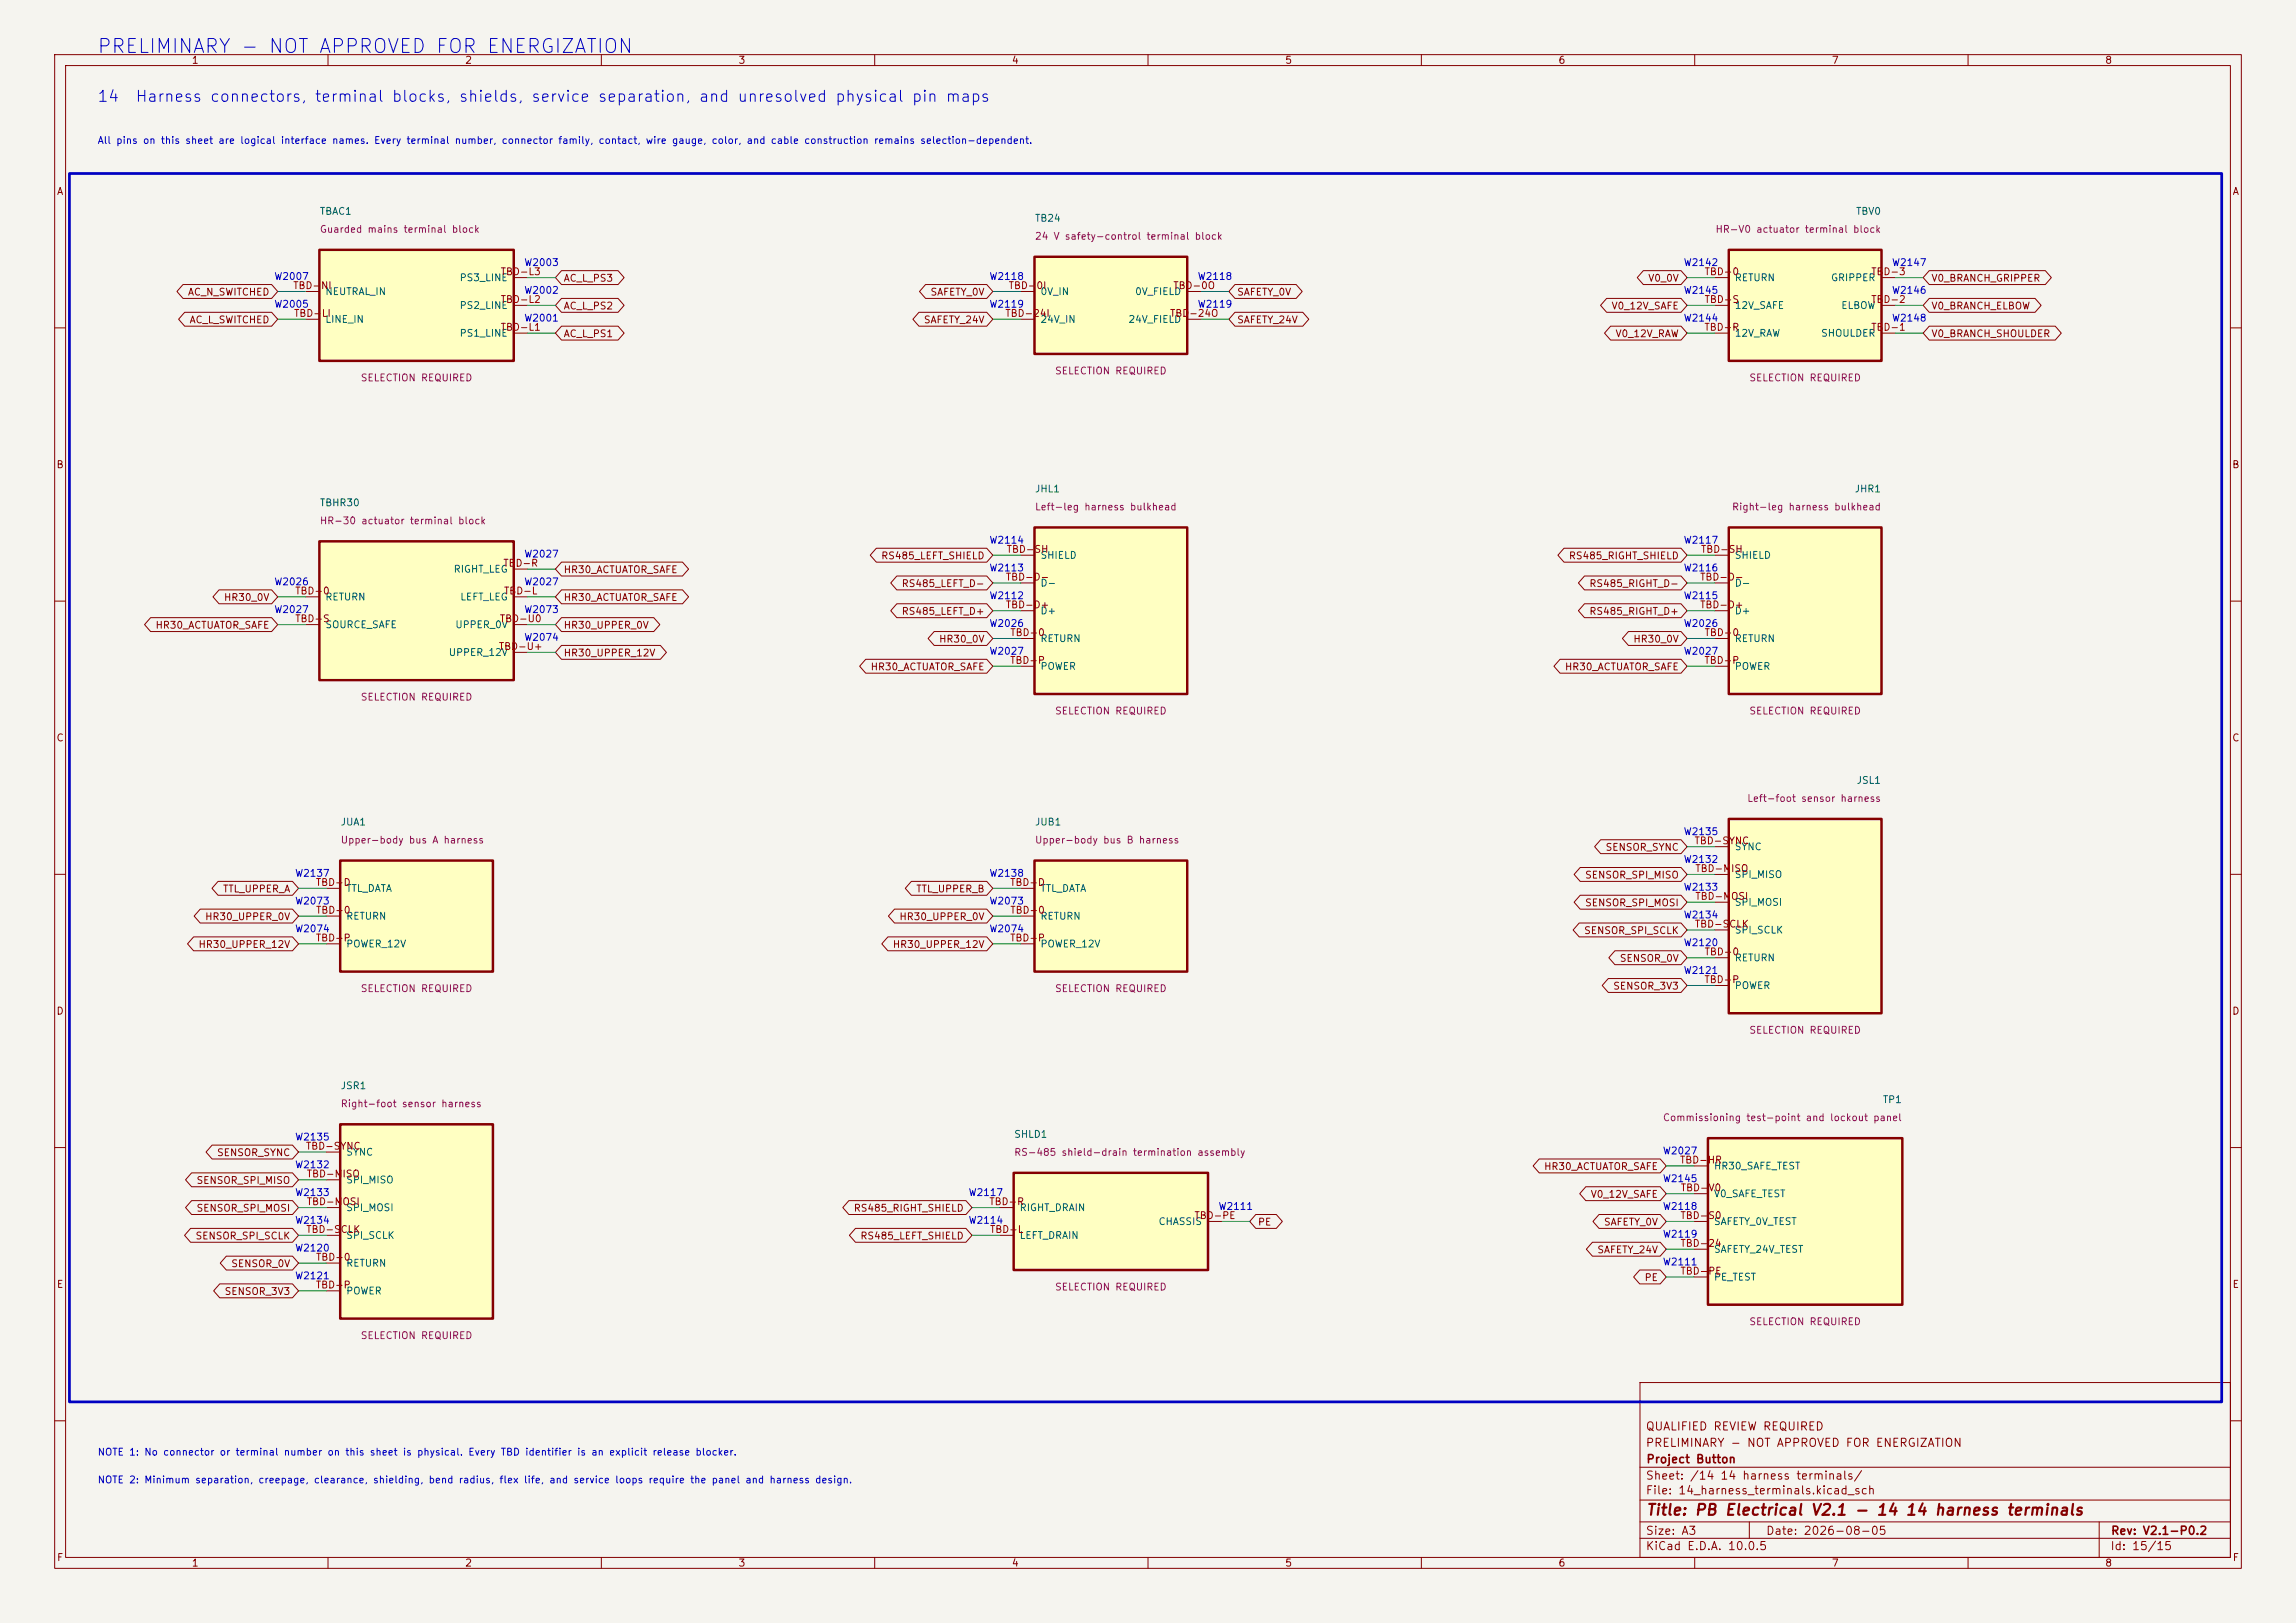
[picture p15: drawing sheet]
<svg xmlns="http://www.w3.org/2000/svg" width="420mm" height="297mm" viewBox="0 0 420 297" stroke-linecap="round" stroke-linejoin="round" font-family="sans-serif">
<defs><g id="words">
<text font-size="2.5" fill="#0000c2" x="17.6" y="10.4">PRELIMINARY - NOT APPROVED FOR ENERGIZATION</text>
<g font-size="2" fill="#0000c2">
<text x="17.7" y="19.2">14</text>
<text x="24.6" y="19.2">Harness connectors, terminal blocks, shields, service separation, and unresolved physical pin maps</text>
</g>
<text font-size="2" fill="#840000" x="301" y="277.8">Title: PB Electrical V2.1 - 14 14 harness terminals</text>
<g font-size="1.5" fill="#840000">
<text x="300.9" y="262.1">QUALIFIED REVIEW REQUIRED</text>
<text x="300.9" y="265.1">PRELIMINARY - NOT APPROVED FOR ENERGIZATION</text>
<text x="301" y="268.1">Project Button</text>
<text x="300.9" y="273.8">File: 14_harness_terminals.kicad_sch</text>
<text x="300.9" y="271.1">Sheet: /14 14 harness terminals/</text>
<text x="300.9" y="281.2">Size: A3</text>
<text x="322.9" y="281.2">Date: 2026-08-05</text>
<text x="386" y="281.2">Rev: V2.1-P0.2</text>
<text x="300.9" y="284">KiCad E.D.A. 10.0.5</text>
<text x="385.9" y="284">Id: 15/15</text>
</g>
<g font-size="1.3" fill="#840000">
<text x="35" y="12">1</text>
<text x="85" y="12">2</text>
<text x="135" y="12">3</text>
<text x="185" y="12">4</text>
<text x="235" y="12">5</text>
<text x="285" y="12">6</text>
<text x="335" y="12">7</text>
<text x="385" y="12">8</text>
<text x="10.3" y="36">A</text>
<text x="408.3" y="36">A</text>
<text x="103" y="51.9">AC_L_PS3</text>
<text x="301.4" y="51.9">V0_0V</text>
<text x="353.2" y="51.9">V0_BRANCH_GRIPPER</text>
<text x="34.3" y="54.4">AC_N_SWITCHED</text>
<text x="34.6" y="59.5">AC_L_SWITCHED</text>
<text x="103" y="56.9">AC_L_PS2</text>
<text x="168.9" y="59.5">SAFETY_24V</text>
<text x="170.1" y="54.4">SAFETY_0V</text>
<text x="226.2" y="59.5">SAFETY_24V</text>
<text x="226.2" y="54.4">SAFETY_0V</text>
<text x="294.7" y="56.9">V0_12V_SAFE</text>
<text x="353.2" y="56.9">V0_BRANCH_ELBOW</text>
<text x="103" y="62">AC_L_PS1</text>
<text x="295.4" y="62">V0_12V_RAW</text>
<text x="353.2" y="62">V0_BRANCH_SHOULDER</text>
<text x="10.2" y="86">B</text>
<text x="408.2" y="86">B</text>
<text x="103" y="105.2">HR30_ACTUATOR_SAFE</text>
<text x="161.1" y="102.7">RS485_LEFT_SHIELD</text>
<text x="164.8" y="107.7">RS485_LEFT_D-</text>
<text x="286.9" y="102.7">RS485_RIGHT_SHIELD</text>
<text x="290.6" y="107.7">RS485_RIGHT_D-</text>
<text x="40.9" y="110.3">HR30_0V</text>
<text x="103" y="110.3">HR30_ACTUATOR_SAFE</text>
<text x="164.8" y="112.8">RS485_LEFT_D+</text>
<text x="290.6" y="112.8">RS485_RIGHT_D+</text>
<text x="28.3" y="115.4">HR30_ACTUATOR_SAFE</text>
<text x="103" y="115.4">HR30_UPPER_0V</text>
<text x="171.7" y="117.9">HR30_0V</text>
<text x="298.7" y="117.9">HR30_0V</text>
<text x="103" y="120.4">HR30_UPPER_12V</text>
<text x="159.2" y="123">HR30_ACTUATOR_SAFE</text>
<text x="286.2" y="123">HR30_ACTUATOR_SAFE</text>
<text x="10.2" y="136">C</text>
<text x="408.2" y="136">C</text>
<text x="293.6" y="156">SENSOR_SYNC</text>
<text x="289.8" y="161.1">SENSOR_SPI_MISO</text>
<text x="40.7" y="163.6">TTL_UPPER_A</text>
<text x="167.5" y="163.6">TTL_UPPER_B</text>
<text x="289.8" y="166.2">SENSOR_SPI_MOSI</text>
<text x="36.2" y="173.8">HR30_UPPER_12V</text>
<text x="37.4" y="168.7">HR30_UPPER_0V</text>
<text x="163.2" y="173.8">HR30_UPPER_12V</text>
<text x="164.4" y="168.7">HR30_UPPER_0V</text>
<text x="289.7" y="171.2">SENSOR_SPI_SCLK</text>
<text x="296.2" y="176.3">SENSOR_0V</text>
<text x="10.2" y="186">D</text>
<text x="295" y="181.4">SENSOR_3V3</text>
<text x="408.2" y="186">D</text>
<text x="39.6" y="211.9">SENSOR_SYNC</text>
<text x="282.3" y="214.4">HR30_ACTUATOR_SAFE</text>
<text x="35.8" y="217">SENSOR_SPI_MISO</text>
<text x="290.9" y="219.5">V0_12V_SAFE</text>
<text x="35.7" y="227.1">SENSOR_SPI_SCLK</text>
<text x="35.8" y="222">SENSOR_SPI_MOSI</text>
<text x="156.1" y="222">RS485_RIGHT_SHIELD</text>
<text x="157.3" y="227.1">RS485_LEFT_SHIELD</text>
<text x="230" y="224.6">PE</text>
<text x="293.3" y="224.6">SAFETY_0V</text>
<text x="42.2" y="232.2">SENSOR_0V</text>
<text x="292.1" y="229.7">SAFETY_24V</text>
<text x="10.3" y="236">E</text>
<text x="41" y="237.3">SENSOR_3V3</text>
<text x="300.7" y="234.7">PE</text>
<text x="408.3" y="236">E</text>
<text x="10.3" y="286">F</text>
<text x="35" y="287">1</text>
<text x="85" y="287">2</text>
<text x="135" y="287">3</text>
<text x="185" y="287">4</text>
<text x="235" y="287">5</text>
<text x="285" y="287">6</text>
<text x="335" y="287">7</text>
<text x="385" y="287">8</text>
<text x="408.3" y="286">F</text>
</g>
<g font-size="1.3" fill="#0000c2">
<text x="17.8" y="26.6">All pins on this sheet are logical interface names. Every terminal number, connector family, contact, wire gauge, color, and cable construction remains selection-dependent.</text>
<text x="50.1" y="51.5">W2007</text>
<text x="95.8" y="49">W2003</text>
<text x="180.9" y="51.5">W2118</text>
<text x="219" y="51.5">W2118</text>
<text x="307.9" y="49">W2142</text>
<text x="346" y="49">W2147</text>
<text x="50.1" y="56.6">W2005</text>
<text x="95.8" y="59.2">W2001</text>
<text x="95.8" y="54.1">W2002</text>
<text x="180.9" y="56.6">W2119</text>
<text x="219" y="56.6">W2119</text>
<text x="307.9" y="59.2">W2144</text>
<text x="307.9" y="54.1">W2145</text>
<text x="346" y="54.1">W2146</text>
<text x="346" y="59.2">W2148</text>
<text x="180.9" y="99.8">W2114</text>
<text x="307.9" y="99.8">W2117</text>
<text x="50.1" y="107.4">W2026</text>
<text x="95.8" y="102.3">W2027</text>
<text x="95.8" y="107.4">W2027</text>
<text x="180.9" y="104.9">W2113</text>
<text x="307.9" y="104.9">W2116</text>
<text x="50.1" y="112.5">W2027</text>
<text x="95.8" y="112.5">W2073</text>
<text x="180.9" y="110">W2112</text>
<text x="307.9" y="110">W2115</text>
<text x="95.8" y="117.6">W2074</text>
<text x="180.9" y="115">W2026</text>
<text x="307.9" y="115">W2026</text>
<text x="180.9" y="120.1">W2027</text>
<text x="307.9" y="120.1">W2027</text>
<text x="307.9" y="153.1">W2135</text>
<text x="53.9" y="160.8">W2137</text>
<text x="180.9" y="160.8">W2138</text>
<text x="307.9" y="158.2">W2132</text>
<text x="53.9" y="165.8">W2073</text>
<text x="180.9" y="165.8">W2073</text>
<text x="307.9" y="163.3">W2133</text>
<text x="53.9" y="170.9">W2074</text>
<text x="180.9" y="170.9">W2074</text>
<text x="307.9" y="168.4">W2134</text>
<text x="307.9" y="173.5">W2120</text>
<text x="307.9" y="178.5">W2121</text>
<text x="53.9" y="209">W2135</text>
<text x="53.9" y="214.1">W2132</text>
<text x="304.1" y="211.6">W2027</text>
<text x="53.9" y="219.2">W2133</text>
<text x="177.1" y="219.2">W2117</text>
<text x="222.8" y="221.7">W2111</text>
<text x="304.1" y="221.7">W2118</text>
<text x="304.1" y="216.6">W2145</text>
<text x="53.9" y="224.3">W2134</text>
<text x="177.1" y="224.3">W2114</text>
<text x="304.1" y="226.8">W2119</text>
<text x="53.9" y="229.3">W2120</text>
<text x="304.1" y="231.9">W2111</text>
<text x="53.9" y="234.4">W2121</text>
<text x="17.8" y="266.7">NOTE 1: No connector or terminal number on this sheet is physical. Every TBD identifier is an explicit release blocker.</text>
<text x="17.8" y="271.8">NOTE 2: Minimum separation, creepage, clearance, shielding, bend radius, flex life, and service loops require the panel and harness design.</text>
</g>
<g font-size="1.3" fill="#006464">
<text x="58.4" y="39.6">TBAC1</text>
<text x="189.2" y="40.9">TB24</text>
<text x="339.4" y="39.6">TBV0</text>
<text x="84" y="51.8">PS3_LINE</text>
<text x="317.2" y="51.8">RETURN</text>
<text x="334.8" y="51.8">GRIPPER</text>
<text x="59.4" y="59.4">LINE_IN</text>
<text x="59.4" y="54.3">NEUTRAL_IN</text>
<text x="84" y="56.8">PS2_LINE</text>
<text x="190.2" y="54.3">0V_IN</text>
<text x="190.2" y="59.4">24V_IN</text>
<text x="206.3" y="59.4">24V_FIELD</text>
<text x="207.5" y="54.3">0V_FIELD</text>
<text x="317.2" y="56.8">12V_SAFE</text>
<text x="336.7" y="56.8">ELBOW</text>
<text x="84" y="61.9">PS1_LINE</text>
<text x="317.2" y="61.9">12V_RAW</text>
<text x="333" y="61.9">SHOULDER</text>
<text x="58.4" y="92.9">TBHR30</text>
<text x="189.2" y="90.4">JHL1</text>
<text x="339.2" y="90.4">JHR1</text>
<text x="82.9" y="105.1">RIGHT_LEG</text>
<text x="190.2" y="107.6">D-</text>
<text x="190.2" y="102.6">SHIELD</text>
<text x="317.2" y="107.6">D-</text>
<text x="317.2" y="102.6">SHIELD</text>
<text x="59.4" y="110.2">RETURN</text>
<text x="84.1" y="110.2">LEFT_LEG</text>
<text x="190.2" y="112.7">D+</text>
<text x="317.2" y="112.7">D+</text>
<text x="59.4" y="115.3">SOURCE_SAFE</text>
<text x="83.2" y="115.3">UPPER_0V</text>
<text x="190.2" y="117.8">RETURN</text>
<text x="317.2" y="117.8">RETURN</text>
<text x="82" y="120.3">UPPER_12V</text>
<text x="190.2" y="122.9">POWER</text>
<text x="317.2" y="122.9">POWER</text>
<text x="339.5" y="143.7">JSL1</text>
<text x="62.2" y="151.4">JUA1</text>
<text x="189.2" y="151.4">JUB1</text>
<text x="317.2" y="155.9">SYNC</text>
<text x="317.2" y="161">SPI_MISO</text>
<text x="63.2" y="163.5">TTL_DATA</text>
<text x="190.2" y="163.5">TTL_DATA</text>
<text x="317.2" y="166.1">SPI_MOSI</text>
<text x="63.2" y="168.6">RETURN</text>
<text x="63.2" y="173.7">POWER_12V</text>
<text x="190.2" y="168.6">RETURN</text>
<text x="190.2" y="173.7">POWER_12V</text>
<text x="317.2" y="171.1">SPI_SCLK</text>
<text x="317.2" y="176.2">RETURN</text>
<text x="317.2" y="181.3">POWER</text>
<text x="62.2" y="199.6">JSR1</text>
<text x="344.3" y="202.2">TP1</text>
<text x="185.4" y="208.5">SHLD1</text>
<text x="63.2" y="211.8">SYNC</text>
<text x="313.4" y="214.3">HR30_SAFE_TEST</text>
<text x="63.2" y="216.9">SPI_MISO</text>
<text x="63.2" y="221.9">SPI_MOSI</text>
<text x="186.4" y="221.9">RIGHT_DRAIN</text>
<text x="313.4" y="219.4">V0_SAFE_TEST</text>
<text x="63.2" y="227">SPI_SCLK</text>
<text x="186.4" y="227">LEFT_DRAIN</text>
<text x="211.8" y="224.5">CHASSIS</text>
<text x="313.4" y="224.5">SAFETY_0V_TEST</text>
<text x="63.2" y="232.1">RETURN</text>
<text x="313.4" y="229.6">SAFETY_24V_TEST</text>
<text x="63.2" y="237.2">POWER</text>
<text x="313.4" y="234.6">PE_TEST</text>
</g>
<g font-size="1.3" fill="#840084">
<text x="58.4" y="42.9">Guarded mains terminal block</text>
<text x="189.2" y="44.2">24 V safety-control terminal block</text>
<text x="313.7" y="42.9">HR-V0 actuator terminal block</text>
<text x="65.9" y="70.1">SELECTION REQUIRED</text>
<text x="192.9" y="68.8">SELECTION REQUIRED</text>
<text x="319.9" y="70.1">SELECTION REQUIRED</text>
<text x="189.2" y="93.7">Left-leg harness bulkhead</text>
<text x="316.7" y="93.7">Right-leg harness bulkhead</text>
<text x="58.4" y="96.2">HR-30 actuator terminal block</text>
<text x="65.9" y="128.5">SELECTION REQUIRED</text>
<text x="192.9" y="131">SELECTION REQUIRED</text>
<text x="319.9" y="131">SELECTION REQUIRED</text>
<text x="319.5" y="147">Left-foot sensor harness</text>
<text x="62.2" y="154.7">Upper-body bus A harness</text>
<text x="189.2" y="154.7">Upper-body bus B harness</text>
<text x="65.9" y="181.8">SELECTION REQUIRED</text>
<text x="192.9" y="181.8">SELECTION REQUIRED</text>
<text x="319.9" y="189.5">SELECTION REQUIRED</text>
<text x="62.2" y="202.9">Right-foot sensor harness</text>
<text x="304.1" y="205.5">Commissioning test-point and lockout panel</text>
<text x="185.4" y="211.8">RS-485 shield-drain termination assembly</text>
<text x="192.9" y="236.5">SELECTION REQUIRED</text>
<text x="65.9" y="245.3">SELECTION REQUIRED</text>
<text x="319.9" y="242.8">SELECTION REQUIRED</text>
</g>
<g font-size="1.3" fill="#a90000">
<text x="53.5" y="53.2">TBD-NI</text>
<text x="91.5" y="50.7">TBD-L3</text>
<text x="184.4" y="53.2">TBD-0I</text>
<text x="214.5" y="53.2">TBD-0O</text>
<text x="311.7" y="50.7">TBD-0</text>
<text x="342.2" y="50.7">TBD-3</text>
<text x="53.7" y="58.3">TBD-LI</text>
<text x="91.5" y="55.7">TBD-L2</text>
<text x="183.8" y="58.3">TBD-24I</text>
<text x="213.9" y="58.3">TBD-24O</text>
<text x="311.7" y="55.7">TBD-S</text>
<text x="342.2" y="55.7">TBD-2</text>
<text x="91.5" y="60.8">TBD-L1</text>
<text x="311.7" y="60.8">TBD-R</text>
<text x="342.2" y="60.8">TBD-1</text>
<text x="184" y="101.5">TBD-SH</text>
<text x="311" y="101.5">TBD-SH</text>
<text x="91.9" y="104">TBD-R</text>
<text x="183.9" y="106.5">TBD-D-</text>
<text x="310.9" y="106.5">TBD-D-</text>
<text x="53.9" y="109.1">TBD-0</text>
<text x="92.1" y="109.1">TBD-L</text>
<text x="183.9" y="111.6">TBD-D+</text>
<text x="310.9" y="111.6">TBD-D+</text>
<text x="53.9" y="114.2">TBD-S</text>
<text x="91.1" y="119.2">TBD-U+</text>
<text x="91.3" y="114.2">TBD-U0</text>
<text x="184.7" y="116.7">TBD-0</text>
<text x="311.7" y="116.7">TBD-0</text>
<text x="184.7" y="121.8">TBD-P</text>
<text x="311.7" y="121.8">TBD-P</text>
<text x="309.8" y="154.8">TBD-SYNC</text>
<text x="310" y="159.9">TBD-MISO</text>
<text x="57.7" y="162.4">TBD-D</text>
<text x="57.7" y="167.5">TBD-0</text>
<text x="184.7" y="162.4">TBD-D</text>
<text x="184.7" y="167.5">TBD-0</text>
<text x="310" y="165">TBD-MOSI</text>
<text x="57.7" y="172.6">TBD-P</text>
<text x="184.7" y="172.6">TBD-P</text>
<text x="309.9" y="170">TBD-SCLK</text>
<text x="311.7" y="175.1">TBD-0</text>
<text x="311.7" y="180.2">TBD-P</text>
<text x="55.8" y="210.7">TBD-SYNC</text>
<text x="56" y="215.8">TBD-MISO</text>
<text x="307.2" y="213.2">TBD-HR</text>
<text x="56" y="220.8">TBD-MOSI</text>
<text x="180.8" y="220.8">TBD-R</text>
<text x="307.3" y="218.3">TBD-V0</text>
<text x="55.9" y="225.9">TBD-SCLK</text>
<text x="181" y="225.9">TBD-L</text>
<text x="218.4" y="223.4">TBD-PE</text>
<text x="307.3" y="223.4">TBD-S0</text>
<text x="57.7" y="231">TBD-0</text>
<text x="307.3" y="228.5">TBD-24</text>
<text x="307.3" y="233.5">TBD-PE</text>
<text x="57.7" y="236.1">TBD-P</text>
</g>
</g></defs>
<path d="M0 0h420v297h-420z" fill="#f5f4ef" stroke="#f5f4ef" stroke-width=".18"/>
<g fill="none" stroke="#840000" stroke-width=".18">
<path d="M10 10h400v277h-400zM12 12h396v273h-396zM60 10v2M110 10v2M160 10v2M210 10v2M260 10v2M310 10v2M360 10v2M10 60h2M408 60h2M10 110h2"/>
<path d="M408 110h2M10 160h2M408 160h2M10 210h2M408 210h2M300 253h108v32h-108zM10 260h2M300 278.5h108M300 274.5h108M300 268.5h108M320 278.5v3M384 278.5v6.5"/>
<path d="M408 260h2M60 285v2M110 285v2M160 285v2M210 285v2M260 285v2M300 281.5h108M310 285v2M360 285v2"/>
</g>
<path d="M316.2 149.9h28v35.5h-28z" fill="#ffffc2"/>
<path d="M316.2 149.9h28v35.5h-28z" fill="none" stroke="#840000" stroke-width=".45"/>
<path d="M313.7 154.9h2.5M313.7 175.3h2.5M313.7 160h2.5M313.7 165.1h2.5M313.7 170.2h2.5M313.7 180.3h2.5" fill="none" stroke="#840000" stroke-width=".18"/>
<path d="M62.2 157.5h28v20.3h-28z" fill="#ffffc2"/>
<path d="M62.2 157.5h28v20.3h-28z" fill="none" stroke="#840000" stroke-width=".45"/>
<path d="M59.7 167.6h2.5M59.7 162.6h2.5M59.7 172.7h2.5" fill="none" stroke="#840000" stroke-width=".18"/>
<path d="M58.4 99.1h35.6v25.4h-35.6z" fill="#ffffc2"/>
<path d="M58.4 99.1h35.6v25.4h-35.6z" fill="none" stroke="#840000" stroke-width=".45"/>
<path d="M55.9 109.2h2.5M55.9 114.3h2.5M94 109.2h2.5M94 104.1h2.5M94 114.3h2.5M94 119.4h2.5" fill="none" stroke="#840000" stroke-width=".18"/>
<path d="M58.4 45.7h35.6v20.3h-35.6z" fill="#ffffc2"/>
<path d="M58.4 45.7h35.6v20.3h-35.6z" fill="none" stroke="#840000" stroke-width=".45"/>
<path d="M55.9 58.4h2.5M55.9 53.3h2.5M94 55.9h2.5M94 50.8h2.5M94 61h2.5" fill="none" stroke="#840000" stroke-width=".18"/>
<path d="M62.2 205.7h28v35.6h-28z" fill="#ffffc2"/>
<path d="M62.2 205.7h28v35.6h-28z" fill="none" stroke="#840000" stroke-width=".45"/>
<path d="M59.7 215.9h2.5M59.7 210.8h2.5M59.7 231.1h2.5M59.7 221h2.5M59.7 236.2h2.5M59.7 226.1h2.5" fill="none" stroke="#840000" stroke-width=".18"/>
<path d="M189.2 157.5h28v20.3h-28z" fill="#ffffc2"/>
<path d="M189.2 157.5h28v20.3h-28z" fill="none" stroke="#840000" stroke-width=".45"/>
<path d="M186.7 167.6h2.5M186.7 162.6h2.5M186.7 172.7h2.5" fill="none" stroke="#840000" stroke-width=".18"/>
<path d="M185.4 214.6h35.6v17.8h-35.6z" fill="#ffffc2"/>
<path d="M185.4 214.6h35.6v17.8h-35.6z" fill="none" stroke="#840000" stroke-width=".45"/>
<path d="M182.9 226.1h2.5M182.9 221h2.5M221 223.5h2.5" fill="none" stroke="#840000" stroke-width=".18"/>
<path d="M189.2 96.5h28v30.5h-28z" fill="#ffffc2"/>
<path d="M189.2 96.5h28v30.5h-28z" fill="none" stroke="#840000" stroke-width=".45"/>
<path d="M186.7 116.8h2.5M186.7 111.8h2.5M186.7 106.7h2.5M186.7 101.6h2.5M186.7 121.9h2.5" fill="none" stroke="#840000" stroke-width=".18"/>
<path d="M316.2 96.5h28v30.5h-28z" fill="#ffffc2"/>
<path d="M316.2 96.5h28v30.5h-28z" fill="none" stroke="#840000" stroke-width=".45"/>
<path d="M313.7 116.8h2.5M313.7 111.8h2.5M313.7 106.7h2.5M313.7 101.6h2.5M313.7 121.9h2.5" fill="none" stroke="#840000" stroke-width=".18"/>
<path d="M189.2 47h28v17.8h-28z" fill="#ffffc2"/>
<path d="M189.2 47h28v17.8h-28z" fill="none" stroke="#840000" stroke-width=".45"/>
<path d="M186.7 53.3h2.5M186.7 58.4h2.5M217.2 53.3h2.5M217.2 58.4h2.5" fill="none" stroke="#840000" stroke-width=".18"/>
<path d="M312.4 208.3h35.6v30.5h-35.6z" fill="#ffffc2"/>
<path d="M312.4 208.3h35.6v30.5h-35.6z" fill="none" stroke="#840000" stroke-width=".45"/>
<path d="M309.9 213.4h2.5M309.9 218.4h2.5M309.9 228.6h2.5M309.9 233.7h2.5M309.9 223.5h2.5" fill="none" stroke="#840000" stroke-width=".18"/>
<path d="M316.2 45.7h28v20.3h-28z" fill="#ffffc2"/>
<path d="M316.2 45.7h28v20.3h-28z" fill="none" stroke="#840000" stroke-width=".45"/>
<g fill="none" stroke="#840000" stroke-width=".18">
<path d="M33.5 52.1h16.2l1.1 1.2-1.1 1.3h-16.2l-1.1-1.3zM33.8 57.1h15.9l1.1 1.3-1.1 1.3h-15.9l-1.1-1.3zM102.7 59.7h10.4l1.1 1.3-1.1 1.2h-10.4l-1.1-1.2zM102.7 54.6h10.4l1.1 1.3-1.1 1.3h-10.4l-1.1-1.3zM102.7 49.5h10.4l1.1 1.3-1.1 1.3h-10.4l-1.1-1.3zM168.1 57.1h12.4l1.1 1.3-1.1 1.3h-12.4l-1.1-1.3zM169.3 52.1h11.2l1.1 1.2-1.1 1.3h-11.2l-1.1-1.3zM225.9 57.1h12.4l1.1 1.3-1.1 1.3h-12.4l-1.1-1.3zM225.9 52.1h11.2l1.1 1.2-1.1 1.3h-11.2l-1.1-1.3zM293.9 54.6h13.6l1.1 1.3-1.1 1.3h-13.6l-1.1-1.3zM294.6 59.7h12.9l1.1 1.3-1.1 1.2h-12.9l-1.1-1.2zM300.6 49.5h6.9l1.1 1.3-1.1 1.3h-6.9l-1.1-1.3z"/>
<path d="M313.7 50.8h2.5M313.7 55.9h2.5M344.2 50.8h2.5M344.2 55.9h2.5M352.9 59.7h23l1.2 1.3-1.2 1.2h-23l-1.1-1.2zM352.9 54.6h19.4l1.1 1.3-1.1 1.3h-19.4l-1.1-1.3zM352.9 49.5h21.2l1.1 1.3-1.1 1.3h-21.2l-1.1-1.3zM313.7 61h2.5M344.2 61h2.5M27.6 113h22.1l1.1 1.3-1.1 1.3h-22.1l-1.2-1.3zM40.1 107.9h9.6l1.1 1.3-1.1 1.3h-9.6l-1.1-1.3zM102.7 107.9h22.1l1.2 1.3-1.2 1.3h-22.1l-1.1-1.3z"/>
<path d="M102.7 102.9h22.1l1.2 1.2-1.2 1.3h-22.1l-1.1-1.3zM102.7 118.1h18.1l1.1 1.3-1.1 1.3h-18.1l-1.1-1.3zM102.7 113h16.9l1.1 1.3-1.1 1.3h-16.9l-1.1-1.3zM160.3 100.3h20.2l1.1 1.3-1.1 1.3h-20.2l-1.1-1.3zM164 110.5h16.5l1.1 1.3-1.1 1.2h-16.5l-1.1-1.2zM164 105.4h16.5l1.1 1.3-1.1 1.3h-16.5l-1.1-1.3zM170.9 115.6h9.6l1.1 1.2-1.1 1.3h-9.6l-1.1-1.3zM286.1 100.3h21.4l1.1 1.3-1.1 1.3h-21.4l-1.1-1.3zM289.8 105.4h17.7l1.1 1.3-1.1 1.3h-17.7l-1.1-1.3zM289.8 110.5h17.7l1.1 1.3-1.1 1.2h-17.7l-1.1-1.2zM297.9 115.6h9.6l1.1 1.2-1.1 1.3h-9.6l-1.1-1.3zM158.4 120.6h22.1l1.1 1.3-1.1 1.3h-22.1l-1.2-1.3z"/>
<path d="M285.4 120.6h22.1l1.1 1.3-1.1 1.3h-22.1l-1.2-1.3zM289 158.7h18.5l1.1 1.3-1.1 1.3h-18.5l-1.1-1.3zM292.8 153.7h14.7l1.1 1.2-1.1 1.3h-14.7l-1.1-1.3zM35.4 171.4h18.1l1.1 1.3-1.1 1.3h-18.1l-1.1-1.3zM36.6 166.4h16.9l1.1 1.2-1.1 1.3h-16.9l-1.1-1.3zM39.9 161.3h13.6l1.1 1.3-1.1 1.2h-13.6l-1.1-1.2zM162.4 171.4h18.1l1.1 1.3-1.1 1.3h-18.1l-1.1-1.3zM163.6 166.4h16.9l1.1 1.2-1.1 1.3h-16.9l-1.1-1.3zM166.7 161.3h13.8l1.1 1.3-1.1 1.2h-13.8l-1.1-1.2zM288.9 168.9h18.6l1.1 1.3-1.1 1.3h-18.6l-1.1-1.3zM289 163.8h18.5l1.1 1.3-1.1 1.3h-18.5l-1.1-1.3zM294.2 179.1h13.3l1.1 1.2-1.1 1.3h-13.3l-1.1-1.3z"/>
<path d="M295.4 174h12.1l1.1 1.3-1.1 1.2h-12.1l-1.1-1.2zM35 219.7h18.5l1.1 1.3-1.1 1.3h-18.5l-1.1-1.3zM35 214.6h18.5l1.1 1.3-1.1 1.3h-18.5l-1.1-1.3zM38.8 209.5h14.7l1.1 1.3-1.1 1.3h-14.7l-1.1-1.3zM155.3 219.7h21.4l1.1 1.3-1.1 1.3h-21.4l-1.1-1.3zM281.6 212.1h22.1l1.1 1.3-1.1 1.2h-22.1l-1.2-1.2zM290.1 217.2h13.6l1.1 1.2-1.1 1.3h-13.6l-1.1-1.3zM34.9 224.8h18.6l1.1 1.3-1.1 1.2h-18.6l-1.1-1.2zM40.2 234.9h13.3l1.1 1.3-1.1 1.3h-13.3l-1.1-1.3zM41.4 229.9h12.1l1.1 1.2-1.1 1.3h-12.1l-1.1-1.3zM156.5 224.8h20.2l1.1 1.3-1.1 1.2h-20.2l-1.1-1.2zM229.7 222.2h3.8l1.1 1.3-1.1 1.3h-3.8l-1.1-1.3z"/>
<path d="M291.3 227.3h12.4l1.1 1.3-1.1 1.3h-12.4l-1.1-1.3zM292.5 222.2h11.2l1.1 1.3-1.1 1.3h-11.2l-1.1-1.3zM299.9 232.4h3.8l1.1 1.3-1.1 1.3h-3.8l-1.1-1.3z"/>
</g>
<g fill="none" stroke="#009600" stroke-width=".18">
<path d="M50.8 53.3h5.1M50.8 58.4h5.1M96.5 55.9h5.1M96.5 50.8h5.1M181.6 53.3h5.1M181.6 58.4h5.1M219.7 53.3h5.1M219.7 58.4h5.1M308.6 55.9h5.1M308.6 50.8h5.1M346.7 55.9h5.1M346.7 50.8h5.1"/>
<path d="M96.5 61h5.1M308.6 61h5.1M346.7 61h5.1M50.8 114.3h5.1M50.8 109.2h5.1M96.5 114.3h5.1M96.5 109.2h5.1M96.5 104.1h5.1M96.5 119.4h5.1M181.6 116.8h5.1M181.6 106.7h5.1M181.6 111.8h5.1"/>
<path d="M181.6 101.6h5.1M308.6 116.8h5.1M308.6 106.7h5.1M308.6 111.8h5.1M308.6 101.6h5.1M181.6 121.9h5.1M308.6 121.9h5.1M308.6 154.9h5.1M54.6 167.6h5.1M54.6 162.6h5.1M54.6 172.7h5.1M181.6 167.6h5.1"/>
<path d="M181.6 162.6h5.1M181.6 172.7h5.1M308.6 175.3h5.1M308.6 160h5.1M308.6 170.2h5.1M308.6 165.1h5.1M308.6 180.3h5.1M54.6 210.8h5.1M54.6 215.9h5.1M304.8 218.4h5.1M304.8 213.4h5.1M54.6 236.2h5.1"/>
<path d="M54.6 231.1h5.1M54.6 226.1h5.1M54.6 221h5.1M177.8 226.1h5.1M177.8 221h5.1M223.5 223.5h5.1M304.8 223.5h5.1M304.8 233.7h5.1M304.8 228.6h5.1"/>
</g>
<path d="M12.7 31.8h393.7v224.7h-393.7z" fill="none" stroke="#0000c2" stroke-width=".5"/>
<use href="#words"/>
</svg>
